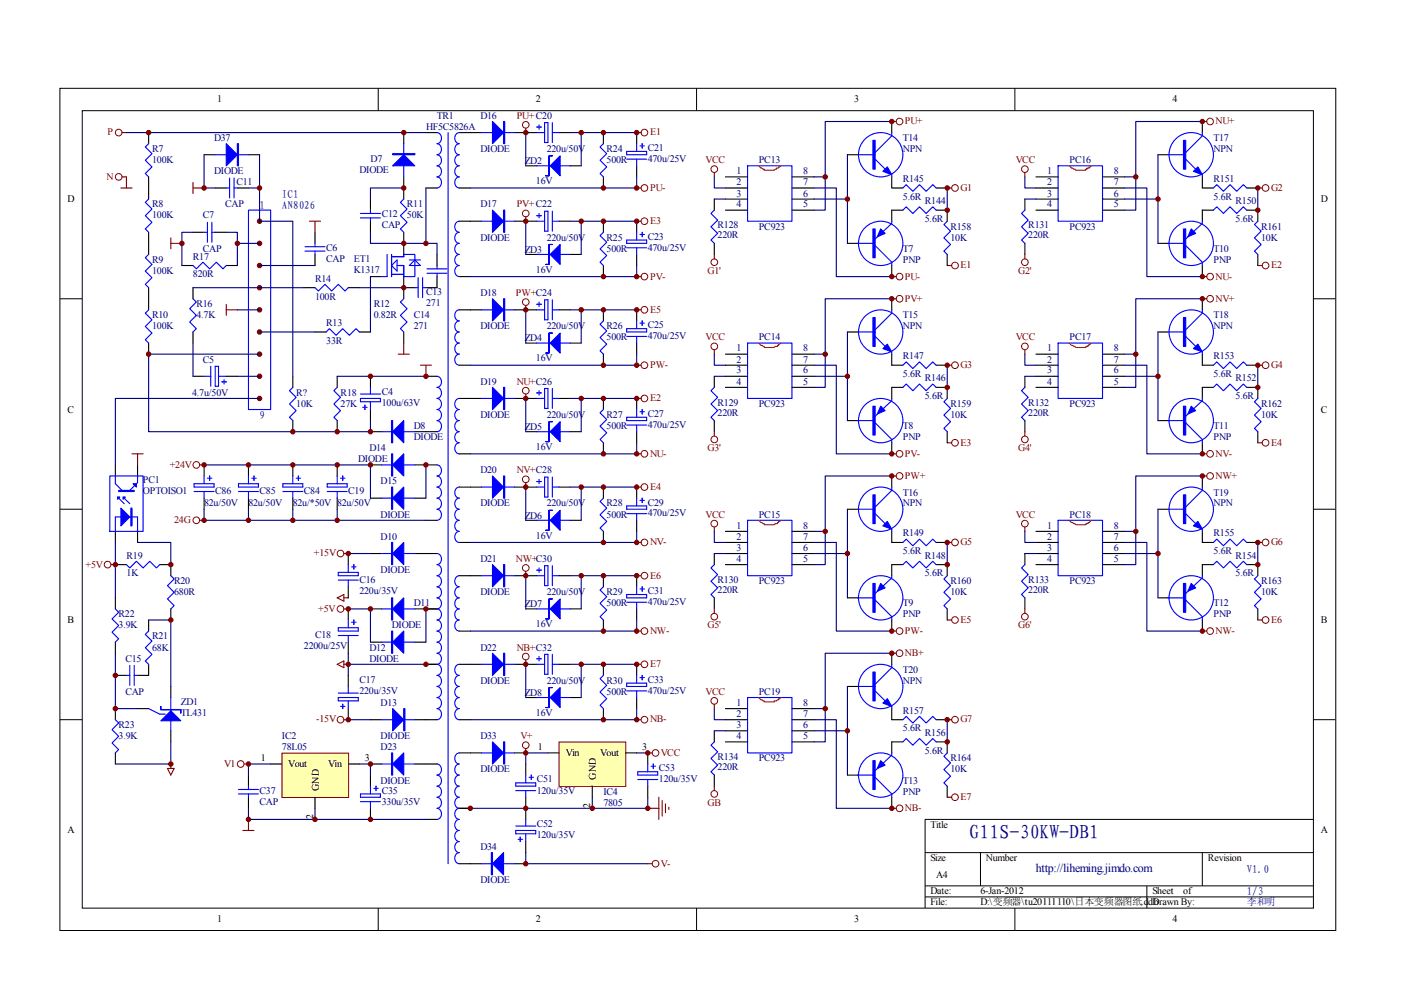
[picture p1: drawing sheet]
<svg xmlns="http://www.w3.org/2000/svg" width="297mm" height="210mm" viewBox="0 0 297 210" stroke-linecap="round" stroke-linejoin="round" font-family="sans-serif">
<defs><g id="words">
<text font-size="4.2" fill="#000080" x="205.6" y="177.8">G11S-30KW-DB1</text>
<text font-size="2.5" fill="#000080" x="219.6" y="184.8">http://liheming.jimdo.com</text>
<g font-size="2.3" fill="#000080">
<text x="59.8" y="41.9">IC1</text>
<text x="55" y="44.2">1</text>
<text x="59.8" y="44.2">AN8026</text>
<text x="55" y="88.8">9</text>
<text x="264.3" y="185.2">V1.0</text>
<text x="264.3" y="189.8">1/3</text>
</g>
<g font-size="2.1">
<text x="46.1" y="21.7">1</text>
<text x="113.6" y="21.7">2</text>
<text x="181.1" y="21.7">3</text>
<text x="248.6" y="21.7">4</text>
<text x="14.3" y="42.8">D</text>
<text x="280.1" y="42.8">D</text>
<text x="14.3" y="87.5">C</text>
<text x="280.1" y="87.5">C</text>
<text x="14.3" y="132.1">B</text>
<text x="280.1" y="132.1">B</text>
<text x="55.3" y="161.4">1</text>
<text x="77.4" y="161.4">3</text>
<text x="114" y="159.1">1</text>
<text x="120" y="160.3">Vin</text>
<text x="127.3" y="160.3">Vout</text>
<text x="136.1" y="159.1">3</text>
<text x="61.1" y="162.6">Vout</text>
<text x="67.6" y="167.7" transform="rotate(-90 67.6 167.7)">GND</text>
<text x="69.6" y="162.6">Vin</text>
<text x="126.3" y="165.3" transform="rotate(-90 126.3 165.3)">GND</text>
<text x="66.4" y="173.8" transform="rotate(-90 66.4 173.8)">2</text>
<text x="125.1" y="171.4" transform="rotate(-90 125.1 171.4)">2</text>
<text x="14.3" y="176.7">A</text>
<text x="197.3" y="175.5">Title</text>
<text x="280.1" y="176.7">A</text>
<text x="197.3" y="182.6">Size</text>
<text x="209" y="182.6">Number</text>
<text x="256.1" y="182.6">Revision</text>
<text x="197.3" y="189.6">Date:</text>
<text x="197.3" y="192">File:</text>
<text x="198.5" y="186.1">A4</text>
<text x="207.9" y="189.6">6-Jan-2012</text>
<text x="207.9" y="192">D:\变频器\tu20111110\日本变频器图纸.ddb</text>
<text x="244.3" y="189.6">Sheet</text>
<text x="244.3" y="192">Drawn By:</text>
<text x="250.9" y="189.6">of</text>
<text x="46.1" y="195.5">1</text>
<text x="113.6" y="195.5">2</text>
<text x="181.1" y="195.5">3</text>
<text x="248.6" y="195.5">4</text>
</g>
<g font-size="2.1" fill="#800000">
<text x="22.8" y="28.7">P</text>
<text x="109.6" y="25.2">PU+C20</text>
<text x="137.8" y="28.7">E1</text>
<text x="191.9" y="26.3">PU+</text>
<text x="257.7" y="26.3">NU+</text>
<text x="149.6" y="34.6">VCC</text>
<text x="215.4" y="34.6">VCC</text>
<text x="22.6" y="38.1">N</text>
<text x="137.8" y="40.5">PU-</text>
<text x="203.6" y="40.5">G1</text>
<text x="269.5" y="40.5">G2</text>
<text x="109.6" y="44">PV+C22</text>
<text x="137.8" y="47.5">E3</text>
<text x="137.8" y="59.3">PV-</text>
<text x="150" y="58.1">G1'</text>
<text x="191.9" y="59.3">PU-</text>
<text x="203.6" y="56.9">E1</text>
<text x="215.9" y="58.1">G2'</text>
<text x="257.7" y="59.3">NU-</text>
<text x="269.5" y="56.9">E2</text>
<text x="109.4" y="62.8">PW+C24</text>
<text x="191.9" y="63.9">PV+</text>
<text x="257.7" y="63.9">NV+</text>
<text x="137.8" y="66.3">E5</text>
<text x="149.6" y="72.2">VCC</text>
<text x="215.4" y="72.2">VCC</text>
<text x="109.6" y="81.5">NU+C26</text>
<text x="137.8" y="78.1">PW-</text>
<text x="203.6" y="78.1">G3</text>
<text x="269.5" y="78.1">G4</text>
<text x="137.8" y="85.1">E2</text>
<text x="150" y="95.7">G3'</text>
<text x="203.6" y="94.5">E3</text>
<text x="215.9" y="95.7">G4'</text>
<text x="269.5" y="94.5">E4</text>
<text x="36" y="99.2">+24V</text>
<text x="109.6" y="100.3">NV+C28</text>
<text x="137.8" y="96.9">NU-</text>
<text x="191.9" y="96.9">PV-</text>
<text x="191.9" y="101.5">PW+</text>
<text x="257.7" y="96.9">NV-</text>
<text x="257.7" y="101.5">NW+</text>
<text x="137.8" y="103.9">E4</text>
<text x="36.9" y="110.9">24G</text>
<text x="149.6" y="109.7">VCC</text>
<text x="215.4" y="109.7">VCC</text>
<text x="66.5" y="118">+15V</text>
<text x="109.4" y="119.1">NW+C30</text>
<text x="137.8" y="115.6">NV-</text>
<text x="203.6" y="115.6">G5</text>
<text x="269.5" y="115.6">G6</text>
<text x="18.1" y="120.3">+5V</text>
<text x="137.8" y="122.7">E6</text>
<text x="67.5" y="129.7">+5V</text>
<text x="109.6" y="137.9">NB+C32</text>
<text x="137.8" y="134.4">NW-</text>
<text x="150" y="133.2">G5'</text>
<text x="191.9" y="134.4">PW-</text>
<text x="203.6" y="132.1">E5</text>
<text x="215.9" y="133.2">G6'</text>
<text x="257.7" y="134.4">NW-</text>
<text x="269.5" y="132.1">E6</text>
<text x="137.8" y="141.5">E7</text>
<text x="191.9" y="139.1">NB+</text>
<text x="149.6" y="147.3">VCC</text>
<text x="67.1" y="153.2">-15V</text>
<text x="137.8" y="153.2">NB-</text>
<text x="203.6" y="153.2">G7</text>
<text x="110.3" y="156.7">V+</text>
<text x="140.1" y="160.3">VCC</text>
<text x="47.5" y="162.6">V1</text>
<text x="150" y="170.8">GB</text>
<text x="191.9" y="172">NB-</text>
<text x="203.6" y="169.6">E7</text>
<text x="140.1" y="183.7">V-</text>
</g>
<g font-size="2.1" fill="#000080">
<text x="45.4" y="29.9">D37</text>
<text x="90.3" y="27.5">HF5C5826A</text>
<text x="92.6" y="25.2">TR1</text>
<text x="101.9" y="25.2">D16</text>
<text x="191.4" y="29.9">T14</text>
<text x="257.3" y="29.9">T17</text>
<text x="32.3" y="32.3">R7</text>
<text x="32.3" y="34.6">100K</text>
<text x="78.6" y="34.4">D7</text>
<text x="101.9" y="32.3">DIODE</text>
<text x="111.3" y="34.8">ZD2</text>
<text x="115.9" y="32.3">220u/50V</text>
<text x="128.6" y="32.3">R24</text>
<text x="128.6" y="34.6">500R</text>
<text x="137.3" y="32">C21</text>
<text x="137.3" y="34.4">470u/25V</text>
<text x="160.9" y="34.6">PC13</text>
<text x="191.4" y="32.3">NPN</text>
<text x="226.7" y="34.6">PC16</text>
<text x="257.3" y="32.3">NPN</text>
<text x="45.4" y="36.9">DIODE</text>
<text x="50.1" y="39.3">C11</text>
<text x="76.2" y="36.7">DIODE</text>
<text x="113.6" y="39">16V</text>
<text x="156.1" y="36.9">1</text>
<text x="156.1" y="39.3">2</text>
<text x="156.1" y="41.7">3</text>
<text x="170.3" y="41.7">6</text>
<text x="170.3" y="39.3">7</text>
<text x="170.3" y="36.9">8</text>
<text x="191.4" y="38.6">R145</text>
<text x="222" y="36.9">1</text>
<text x="222" y="39.3">2</text>
<text x="222" y="41.7">3</text>
<text x="236.1" y="41.7">6</text>
<text x="236.1" y="39.3">7</text>
<text x="236.1" y="36.9">8</text>
<text x="257.3" y="38.6">R151</text>
<text x="32.3" y="44">R8</text>
<text x="32.3" y="46.3">100K</text>
<text x="43" y="46.3">C7</text>
<text x="47.8" y="44">CAP</text>
<text x="80.9" y="46.1">C12</text>
<text x="86.3" y="44">R11</text>
<text x="86.3" y="46.3">50K</text>
<text x="101.9" y="44">D17</text>
<text x="156.1" y="44">4</text>
<text x="170.3" y="44">5</text>
<text x="191.4" y="42.3">5.6R</text>
<text x="196.1" y="43.3">R144</text>
<text x="196.1" y="47">5.6R</text>
<text x="222" y="44">4</text>
<text x="236.1" y="44">5</text>
<text x="257.3" y="42.3">5.6R</text>
<text x="262" y="43.3">R150</text>
<text x="262" y="47">5.6R</text>
<text x="43" y="53.4">CAP</text>
<text x="69.2" y="53.2">C6</text>
<text x="80.9" y="48.4">CAP</text>
<text x="101.9" y="51.1">DIODE</text>
<text x="111.3" y="53.6">ZD3</text>
<text x="115.9" y="51.1">220u/50V</text>
<text x="128.6" y="51.1">R25</text>
<text x="128.6" y="53.4">500R</text>
<text x="137.3" y="50.8">C23</text>
<text x="137.3" y="53.2">470u/25V</text>
<text x="152.1" y="48.4">R128</text>
<text x="152.1" y="50.6">220R</text>
<text x="160.9" y="48.7">PC923</text>
<text x="191.4" y="53.4">T7</text>
<text x="201.5" y="48.7">R158</text>
<text x="201.5" y="51.1">10K</text>
<text x="218" y="48.4">R131</text>
<text x="218" y="50.6">220R</text>
<text x="226.7" y="48.7">PC923</text>
<text x="257.3" y="53.4">T10</text>
<text x="267.4" y="48.7">R161</text>
<text x="267.4" y="51.1">10K</text>
<text x="32.3" y="55.7">R9</text>
<text x="32.3" y="58.1">100K</text>
<text x="40.9" y="55">R17</text>
<text x="40.9" y="58.8">820R</text>
<text x="66.8" y="59.7">R14</text>
<text x="69.2" y="55.5">CAP</text>
<text x="75" y="55.5">ET1</text>
<text x="75" y="57.8">K1317</text>
<text x="113.6" y="57.8">16V</text>
<text x="191.4" y="55.7">PNP</text>
<text x="257.3" y="55.7">PNP</text>
<text x="41.7" y="65.1">R16</text>
<text x="66.8" y="63.5">100R</text>
<text x="79.2" y="65.1">R12</text>
<text x="90.3" y="62.5">C13</text>
<text x="90.3" y="64.9">271</text>
<text x="101.9" y="62.8">D18</text>
<text x="32.3" y="67.5">R10</text>
<text x="32.3" y="69.8">100K</text>
<text x="41.7" y="67.5">4.7K</text>
<text x="69.2" y="69.1">R13</text>
<text x="79.2" y="67.5">0.82R</text>
<text x="87.7" y="67.5">C14</text>
<text x="87.7" y="69.8">271</text>
<text x="101.9" y="69.8">DIODE</text>
<text x="115.9" y="69.8">220u/50V</text>
<text x="128.6" y="69.8">R26</text>
<text x="137.3" y="69.6">C25</text>
<text x="137.3" y="71.9">470u/25V</text>
<text x="191.4" y="67.5">T15</text>
<text x="191.4" y="69.8">NPN</text>
<text x="257.3" y="67.5">T18</text>
<text x="257.3" y="69.8">NPN</text>
<text x="43" y="76.9">C5</text>
<text x="69.2" y="72.9">33R</text>
<text x="111.3" y="72.4">ZD4</text>
<text x="113.6" y="76.6">16V</text>
<text x="128.6" y="72.2">500R</text>
<text x="156.1" y="74.5">1</text>
<text x="156.1" y="76.9">2</text>
<text x="160.9" y="72.2">PC14</text>
<text x="170.3" y="76.9">7</text>
<text x="170.3" y="74.5">8</text>
<text x="191.4" y="76.1">R147</text>
<text x="222" y="74.5">1</text>
<text x="222" y="76.9">2</text>
<text x="226.7" y="72.2">PC17</text>
<text x="236.1" y="76.9">7</text>
<text x="236.1" y="74.5">8</text>
<text x="257.3" y="76.1">R153</text>
<text x="40.7" y="83.9">4.7u/50V</text>
<text x="62.8" y="83.9">R?</text>
<text x="72.2" y="83.9">R18</text>
<text x="80.9" y="83.7">C4</text>
<text x="101.9" y="81.5">D19</text>
<text x="156.1" y="79.2">3</text>
<text x="156.1" y="81.5">4</text>
<text x="170.3" y="81.5">5</text>
<text x="170.3" y="79.2">6</text>
<text x="191.4" y="79.9">5.6R</text>
<text x="196.1" y="80.9">R146</text>
<text x="222" y="79.2">3</text>
<text x="222" y="81.5">4</text>
<text x="236.1" y="81.5">5</text>
<text x="236.1" y="79.2">6</text>
<text x="257.3" y="79.9">5.6R</text>
<text x="262" y="80.9">R152</text>
<text x="62.8" y="86.3">10K</text>
<text x="72.2" y="86.3">27K</text>
<text x="80.9" y="86">100u/63V</text>
<text x="101.9" y="88.6">DIODE</text>
<text x="115.9" y="88.6">220u/50V</text>
<text x="128.6" y="88.6">R27</text>
<text x="137.3" y="88.4">C27</text>
<text x="152.1" y="86">R129</text>
<text x="152.1" y="88.2">220R</text>
<text x="160.9" y="86.3">PC923</text>
<text x="196.1" y="84.6">5.6R</text>
<text x="201.5" y="86.3">R159</text>
<text x="201.5" y="88.6">10K</text>
<text x="218" y="86">R132</text>
<text x="218" y="88.2">220R</text>
<text x="226.7" y="86.3">PC923</text>
<text x="262" y="84.6">5.6R</text>
<text x="267.4" y="86.3">R162</text>
<text x="267.4" y="88.6">10K</text>
<text x="78.3" y="95.7">D14</text>
<text x="87.7" y="90.9">D8</text>
<text x="87.7" y="93.3">DIODE</text>
<text x="111.3" y="91.2">ZD5</text>
<text x="113.6" y="95.4">16V</text>
<text x="128.6" y="90.9">500R</text>
<text x="137.3" y="90.7">470u/25V</text>
<text x="191.4" y="90.9">T8</text>
<text x="191.4" y="93.3">PNP</text>
<text x="257.3" y="90.9">T11</text>
<text x="257.3" y="93.3">PNP</text>
<text x="75.9" y="98">DIODE</text>
<text x="101.9" y="100.3">D20</text>
<text x="30.3" y="102.5">PC1</text>
<text x="30.3" y="104.8">OPTOISO1</text>
<text x="43.3" y="107.2">82u/50V</text>
<text x="45.6" y="104.8">C86</text>
<text x="52.7" y="107.2">82u/50V</text>
<text x="55" y="104.8">C85</text>
<text x="62.1" y="107.2">82u/*50V 82u/50V</text>
<text x="64.4" y="104.8">C84</text>
<text x="73.8" y="104.8">C19</text>
<text x="80.7" y="102.7">D15</text>
<text x="101.9" y="107.4">DIODE</text>
<text x="115.9" y="107.4">220u/50V</text>
<text x="128.6" y="107.4">R28</text>
<text x="137.3" y="107.2">C29</text>
<text x="191.4" y="105.1">T16</text>
<text x="191.4" y="107.4">NPN</text>
<text x="257.3" y="105.1">T19</text>
<text x="257.3" y="107.4">NPN</text>
<text x="80.7" y="109.7">DIODE</text>
<text x="111.3" y="110">ZD6</text>
<text x="128.6" y="109.7">500R</text>
<text x="137.3" y="109.5">470u/25V</text>
<text x="156.1" y="112.1">1</text>
<text x="160.9" y="109.7">PC15</text>
<text x="170.3" y="112.1">8</text>
<text x="191.4" y="113.7">R149</text>
<text x="222" y="112.1">1</text>
<text x="226.7" y="109.7">PC18</text>
<text x="236.1" y="112.1">8</text>
<text x="257.3" y="113.7">R155</text>
<text x="26.8" y="118.5">R19</text>
<text x="80.7" y="114.5">D10</text>
<text x="101.9" y="119.1">D21</text>
<text x="113.6" y="114.2">16V</text>
<text x="156.1" y="114.5">2</text>
<text x="156.1" y="116.8">3</text>
<text x="156.1" y="119.1">4</text>
<text x="170.3" y="119.1">5</text>
<text x="170.3" y="116.8">6</text>
<text x="170.3" y="114.5">7</text>
<text x="191.4" y="117.5">5.6R</text>
<text x="196.1" y="118.5">R148</text>
<text x="222" y="114.5">2</text>
<text x="222" y="116.8">3</text>
<text x="222" y="119.1">4</text>
<text x="236.1" y="119.1">5</text>
<text x="236.1" y="116.8">6</text>
<text x="236.1" y="114.5">7</text>
<text x="257.3" y="117.5">5.6R</text>
<text x="262" y="118.5">R154</text>
<text x="26.8" y="122.2">1K</text>
<text x="36.9" y="123.9">R20</text>
<text x="76.2" y="123.6">C16</text>
<text x="76.2" y="125.9">220u/35V</text>
<text x="80.7" y="121.5">DIODE</text>
<text x="137.3" y="125.9">C31</text>
<text x="152.1" y="123.6">R130</text>
<text x="152.1" y="125.7">220R</text>
<text x="160.9" y="123.9">PC923</text>
<text x="196.1" y="122.2">5.6R</text>
<text x="201.5" y="123.9">R160</text>
<text x="218" y="123.6">R133</text>
<text x="218" y="125.7">220R</text>
<text x="226.7" y="123.9">PC923</text>
<text x="262" y="122.2">5.6R</text>
<text x="267.4" y="123.9">R163</text>
<text x="25.1" y="130.9">R22</text>
<text x="36.9" y="126.2">680R</text>
<text x="87.7" y="128.5">D11</text>
<text x="101.9" y="126.2">DIODE</text>
<text x="111.3" y="128.8">ZD7</text>
<text x="115.9" y="126.2">220u/50V</text>
<text x="128.6" y="126.2">R29</text>
<text x="128.6" y="128.5">500R</text>
<text x="137.3" y="128.3">470u/25V</text>
<text x="191.4" y="128.5">T9</text>
<text x="191.4" y="130.9">PNP</text>
<text x="201.5" y="126.2">10K</text>
<text x="257.3" y="128.5">T12</text>
<text x="257.3" y="130.9">PNP</text>
<text x="267.4" y="126.2">10K</text>
<text x="25.1" y="133.2">3.9K</text>
<text x="32.3" y="135.6">R21</text>
<text x="32.3" y="137.9">68K</text>
<text x="64.4" y="137.7">2200u/25V</text>
<text x="66.8" y="135.3">C18</text>
<text x="78.3" y="137.9">D12</text>
<text x="83.1" y="133.2">DIODE</text>
<text x="101.9" y="137.9">D22</text>
<text x="113.6" y="133">16V</text>
<text x="26.6" y="140.3">C15</text>
<text x="78.3" y="140.3">DIODE</text>
<text x="191.4" y="142.6">T20</text>
<text x="26.6" y="147.3">CAP</text>
<text x="38.4" y="149.5">ZD1</text>
<text x="76.2" y="144.7">C17</text>
<text x="76.2" y="147.1">220u/35V</text>
<text x="80.7" y="149.7">D13</text>
<text x="101.9" y="145">DIODE</text>
<text x="111.3" y="147.6">ZD8</text>
<text x="115.9" y="145">220u/50V</text>
<text x="128.6" y="145">R30</text>
<text x="128.6" y="147.3">500R</text>
<text x="137.3" y="144.7">C33</text>
<text x="137.3" y="147.1">470u/25V</text>
<text x="156.1" y="149.7">1</text>
<text x="160.9" y="147.3">PC19</text>
<text x="170.3" y="149.7">8</text>
<text x="191.4" y="145">NPN</text>
<text x="25.1" y="154.4">R23</text>
<text x="38.4" y="151.8">TL431</text>
<text x="113.6" y="151.8">16V</text>
<text x="156.1" y="152">2</text>
<text x="156.1" y="154.4">3</text>
<text x="170.3" y="154.4">6</text>
<text x="170.3" y="152">7</text>
<text x="191.4" y="151.3">R157</text>
<text x="191.4" y="155">5.6R</text>
<text x="25.1" y="156.7">3.9K</text>
<text x="59.8" y="156.7">IC2</text>
<text x="59.8" y="159.1">78L05</text>
<text x="80.7" y="156.7">DIODE</text>
<text x="80.7" y="159.1">D23</text>
<text x="101.9" y="156.7">D33</text>
<text x="152.1" y="161.2">R134</text>
<text x="156.1" y="156.7">4</text>
<text x="160.9" y="161.4">PC923</text>
<text x="170.3" y="156.7">5</text>
<text x="196.1" y="156.1">R156</text>
<text x="196.1" y="159.8">5.6R</text>
<text x="201.5" y="161.4">R164</text>
<text x="80.7" y="166.1">DIODE</text>
<text x="101.9" y="163.8">DIODE</text>
<text x="113.8" y="165.9">C51</text>
<text x="139.7" y="163.5">C53</text>
<text x="139.7" y="165.9">120u/35V</text>
<text x="152.1" y="163.3">220R</text>
<text x="191.4" y="166.1">T13</text>
<text x="201.5" y="163.8">10K</text>
<text x="55" y="168.2">C37</text>
<text x="55" y="170.6">CAP</text>
<text x="80.9" y="168.2">C35</text>
<text x="80.9" y="170.6">330u/35V</text>
<text x="113.8" y="168.2">120u/35V</text>
<text x="127.9" y="168.5">IC4</text>
<text x="127.9" y="170.8">7805</text>
<text x="191.4" y="168.5">PNP</text>
<text x="113.8" y="175.3">C52</text>
<text x="113.8" y="177.6">120u/35V</text>
<text x="101.9" y="180.2">D34</text>
<text x="101.9" y="187.3">DIODE</text>
<text x="264.3" y="192">李和明</text>
</g>
</g></defs>
<g fill="none" stroke="#000" stroke-width=".21">
<path d="M12.7 18.7h270.5v178.6h-270.5zM80.2 18.7v4.7M147.7 18.7v4.7M215.2 18.7v4.7M17.4 23.5h261.1v169h-261.1zM12.7 63.3h4.7M278.4 63.3h4.7M12.7 108h4.7M278.4 108h4.7M12.7 152.6h4.7M278.4 152.6h4.7M278.4 173.7h-82.3v18.8"/>
<path d="M80.2 192.5v4.7M147.7 192.5v4.7M196.1 180.8h82.3M196.1 187.8h82.3M196.1 190.2h82.3M207.9 180.8v7M215.2 192.5v4.7M243.2 187.8v4.7M254.9 180.8v7"/>
</g>
<g fill="none" stroke="#000" stroke-width=".23">
<path d="M31.5 28.1v2.4M31.5 37.5v4.7M43.3 32.8h2.3M45.6 39.9h2.4M50.3 39.9h2.4M52.7 32.8h2.3M85.6 28.1v2.4M85.6 37.5v4.7M90.3 28.1h2.4M90.3 39.9h2.4M97.4 28.1h4.7M97.4 39.9h2.3"/>
<path d="M109.1 28.1h2.4M31.5 49.3v4.6M38.6 56.3h2.3M40.9 49.3h2.4M45.6 49.3h2.4M48 56.3h2.3M66.8 49.3v2.3M66.8 53.9v2.4M78.5 58.6h2.4M78.5 42.2v2.4M78.5 46.9v2.4M85.6 49.3v4.6"/>
<path d="M85.6 58.6v4.7M92.7 58.6v2.4h-2.4M92.7 53.9v2.4M97.4 58.6h2.3M97.4 46.9h4.7M109.1 46.9h2.4M31.5 61v4.7M31.5 72.7v2.4M40.9 79.8h2.4M40.9 61v2.3M40.9 70.4v2.3M48 79.8h2.3"/>
<path d="M62.1 79.8v2.3M64.4 61h2.4M66.8 70.4h2.3M71.5 79.8v2.3M73.8 61h2.4M76.2 70.4h2.3M78.5 79.8v2.3M85.6 70.4v2.3M85.6 61h2.4M90.3 79.8h2.4M97.4 77.4h2.3M97.4 65.7h4.7"/>
<path d="M109.1 65.7h2.4M24.5 98.6v2.3M29.2 98.6v2.3M43.3 98.6v2.3M52.7 98.6v2.3M62.1 89.2v2.3M62.1 98.6v2.3M71.5 89.2v2.3M71.5 98.6v2.3M78.5 91.5h2.4M78.5 98.6h2.4M78.5 86.8v2.4"/>
<path d="M88 91.5h4.7M88 98.6h4.7M97.4 96.2h2.3M97.4 84.5h4.7M109.1 84.5h2.4M24.5 112.7v2.3M24.5 119.7h2.3M29.2 112.7v2.3M33.9 119.7h2.3v2.4M43.3 105.6v2.4M52.7 105.6v2.4M62.1 105.6v2.4"/>
<path d="M71.5 105.6v2.4M78.5 117.4h2.4M78.5 105.6h2.4M88 117.4h4.7M88 105.6h2.3M90.3 110.3h2.4M97.4 115h2.3M97.4 103.3h4.7M109.1 103.3h2.4M24.5 126.8v2.3M24.5 136.2v2.3M31.5 131.5v2.3"/>
<path d="M36.2 129.1v2.4M78.5 129.1h2.4M88 129.1h4.7M97.4 133.8h2.3M97.4 122.1h4.7M109.1 122.1h2.4M24.5 150.2v2.4M24.5 159.6v2.4M24.5 143.2h2.3M29.2 150.2h2.3M31.5 140.9v2.3h-2.3M36.2 145.5v2.4"/>
<path d="M36.2 154.9v2.4M78.5 152.6h2.4M88 152.6h4.7M90.3 140.9h2.4M97.4 159.6h4.7M97.4 152.6h2.3M97.4 140.9h4.7M109.1 159.6h2.4M109.1 140.9h2.4M78.5 162h2.4M88 162h4.7M90.3 173.7h2.4"/>
<path d="M97.4 171.4h2.3M97.4 183.1h4.7M109.1 183.1h2.4"/>
</g>
<g fill="none" stroke="#00f" stroke-width=".23">
<path d="M31.5 30.5l-.7 .7 1.4 1.4-1.4 1.4 1.4 1.4-1.4 1.4 .7 .7M45.6 32.8h7.1M48 39.9h.7M48.7 37.7v4.3M49.6 39.9h.7M49.6 37.7v4.3M85.6 30.5v7M92.7 28.1a1.2 1.2 0 0 1 .9 1.2 1.2 1.2 0 0 1-.9 1.2 1.2 1.2 0 0 1 .9 1.1 1.2 1.2 0 0 1-.9 1.2 1.2 1.2 0 0 1 .9 1.2 1.2 1.2 0 0 1-.9 1.2 1.2 1.2 0 0 1 .9 1.1 1.2 1.2 0 0 1-.9 1.2 1.2 1.2 0 0 1 .9 1.2 1.2 1.2 0 0 1-.9 1.2M95 28.1v155M97.4 28.1a1.2 1.2 0 0 0-1 1.2 1.2 1.2 0 0 0 1 1.2 1.21 1.21 0 0 0-1 1.1 1.21 1.21 0 0 0 1 1.2 1.2 1.2 0 0 0-1 1.2 1.2 1.2 0 0 0 1 1.2 1.2 1.2 0 0 0-1 1.1 1.2 1.2 0 0 0 1 1.2 1.2 1.2 0 0 0-1 1.2 1.2 1.2 0 0 0 1 1.2M102.1 28.1h7M31.5 42.2l-.7 .7 1.4 1.4-1.4 1.4 1.4 1.4-1.4 1.4 .7 .8"/>
<path d="M31.5 53.9l-.7 .8 1.4 1.4-1.4 1.4 1.4 1.4-1.4 1.4 .7 .7M40.9 56.3l.7 .7 1.4-1.4 1.4 1.4 1.5-1.4 1.4 1.4 .7-.7M43.3 49.3h.7M44 47.1v4.3M44.9 49.3h.7M44.9 47.1v4.3M52.7 44.6h4.7v42.2h-4.7zM64.7 53.2h4.2M64.7 52.3h4.2M66.8 51.6v.7M66.8 53.2v.7M76.4 45.3h4.3"/>
<path d="M76.4 46.2h4.3M78.5 44.6v.7M78.5 46.2v.7M82.1 53.9v4.7h-1.2M83 54.4h2.6v-.5h2.4v4.7h-2.4v-2.3h-1.4M83 53.9v4.7M83 58.2h2.6M83 56.3l1.2-1.2v2.4zM85.6 42.2l-.7 .7 1.4 1.4-1.4 1.4 1.4 1.4-1.4 1.4 .7 .8M86.8 56.3l1.2-1.2 1.1 1.2zM86.8 55.1h2.3M88.7 58.9v4.2"/>
<path d="M89.6 58.9v4.2M90.5 57h4.3M90.5 57.9h4.3M92.7 56.3v.7M92.7 57.9v.7M97.4 46.9a1.21 1.21 0 0 0-1 1.2 1.21 1.21 0 0 0 1 1.2 1.2 1.2 0 0 0-1 1.1 1.2 1.2 0 0 0 1 1.2 1.2 1.2 0 0 0-1 1.2 1.2 1.2 0 0 0 1 1.1 1.2 1.2 0 0 0-1 1.2 1.2 1.2 0 0 0 1 1.2 1.2 1.2 0 0 0-1 1.2 1.2 1.2 0 0 0 1 1.1M102.1 46.9h7M31.5 65.7l-.7 .7 1.4 1.4-1.4 1.4 1.4 1.4-1.4 1.4 .7 .7M40.9 63.3l.7 .7-1.4 1.5 1.4 1.4-1.4 1.4 1.4 1.4-.7 .7M43.3 79.8h1.4M44.7 77.7v4.2M45.6 77.7h.7v4.2h-.7z"/>
<path d="M46.3 79.8h1.7M66.8 61l.7 .7 1.4-1.4 1.4 1.4 1.4-1.4 1.4 1.4 .7-.7M69.1 70.4l.7-.7 1.5 1.4 1.4-1.4 1.4 1.4 1.4-1.4 .7 .7M85.6 63.3l-.7 .7 1.4 1.5-1.4 1.4 1.4 1.4-1.4 1.4 .7 .7M88 61h.7M89.6 61h.7M92.7 79.8a1.2 1.2 0 0 1 .9 1.2 1.2 1.2 0 0 1-.9 1.1 1.2 1.2 0 0 1 .9 1.2 1.2 1.2 0 0 1-.9 1.2 1.2 1.2 0 0 1 .9 1.2 1.2 1.2 0 0 1-.9 1.1 1.2 1.2 0 0 1 .9 1.2 1.2 1.2 0 0 1-.9 1.2 1.2 1.2 0 0 1 .9 1.2 1.2 1.2 0 0 1-.9 1.1M97.4 65.7a1.2 1.2 0 0 0-1 1.2 1.2 1.2 0 0 0 1 1.1 1.2 1.2 0 0 0-1 1.2 1.2 1.2 0 0 0 1 1.2 1.2 1.2 0 0 0-1 1.2 1.2 1.2 0 0 0 1 1.1 1.2 1.2 0 0 0-1 1.2 1.2 1.2 0 0 0 1 1.2 1.2 1.2 0 0 0-1 1.2 1.2 1.2 0 0 0 1 1.1M102.1 65.7h7M47 81h1M47.5 80.5v.9M62.1 82.1l-.7 .7 1.4 1.4-1.4 1.5 1.4 1.4-1.4 1.4 .7 .7"/>
<path d="M71.5 82.1l-.7 .7 1.4 1.4-1.4 1.5 1.4 1.4-1.4 1.4 .7 .7M76.4 84.5h4.3v.7h-4.3zM76.4 83.5h4.3M76.9 86.4h.9M77.4 85.9v.9M78.5 82.1v1.4M78.5 85.2v1.6M80.9 91.5h7.1M80.9 98.6h7.1M92.7 98.6a1.2 1.2 0 0 1 .9 1.1 1.2 1.2 0 0 1-.9 1.2 1.2 1.2 0 0 1 .9 1.2 1.2 1.2 0 0 1-.9 1.2 1.2 1.2 0 0 1 .9 1.1 1.2 1.2 0 0 1-.9 1.2 1.2 1.2 0 0 1 .9 1.2 1.2 1.2 0 0 1-.9 1.2 1.2 1.2 0 0 1 .9 1.1 1.2 1.2 0 0 1-.9 1.2M97.4 84.5a1.2 1.2 0 0 0-1 1.2 1.2 1.2 0 0 0 1 1.1 1.2 1.2 0 0 0-1 1.2 1.2 1.2 0 0 0 1 1.2 1.2 1.2 0 0 0-1 1.2 1.2 1.2 0 0 0 1 1.1 1.2 1.2 0 0 0-1 1.2 1.2 1.2 0 0 0 1 1.2 1.2 1.2 0 0 0-1 1.2 1.2 1.2 0 0 0 1 1.1M102.1 84.5h7"/>
<path d="M23.3 100.9h7v11.8h-7zM24.5 100.9v1.7l1.4 1.4M24.5 112.7v-3.1h4.7v3.1M24.9 105.4l1.4 1.4M26.1 105.4l1.4 1.4M26.8 119.7l.7 .7 1.4-1.4 1.4 1.4 1.4-1.4 1.5 1.4 .7-.7M29.2 100.9v1.4l-1.7 1.7M41.2 104.2h4.2M41.2 102.6h4.2v.7h-4.2zM43.3 100.9v1.7M43.3 104.2v1.4M44 101.4h.9"/>
<path d="M44.4 100.9v1M50.6 104.2h4.2M50.6 102.6h4.2v.7h-4.2zM52.7 100.9v1.7M52.7 104.2v1.4M53.4 101.4h.9M53.9 100.9v1M60 104.2h4.2M60 102.6h4.2v.7h-4.2zM62.1 100.9v1.7M62.1 104.2v1.4M62.8 101.4h.9"/>
<path d="M63.3 100.9v1M69.4 102.6h4.2v.7h-4.2zM69.4 104.2h4.2M71.5 100.9v1.7M71.5 104.2v1.4M72.2 101.4h.9M72.7 100.9v1M80.9 105.6h7.1M80.9 117.4h7.1M92.7 117.4a1.2 1.2 0 0 1 .9 1.1 1.2 1.2 0 0 1-.9 1.2 1.2 1.2 0 0 1 .9 1.2 1.2 1.2 0 0 1-.9 1.2 1.2 1.2 0 0 1 .9 1.1 1.2 1.2 0 0 1-.9 1.2 1.2 1.2 0 0 1 .9 1.2 1.2 1.2 0 0 1-.9 1.2M97.4 103.3a1.2 1.2 0 0 0-1 1.1 1.2 1.2 0 0 0 1 1.2 1.2 1.2 0 0 0-1 1.2 1.2 1.2 0 0 0 1 1.2 1.21 1.21 0 0 0-1 1.1 1.21 1.21 0 0 0 1 1.2 1.2 1.2 0 0 0-1 1.2 1.2 1.2 0 0 0 1 1.2 1.2 1.2 0 0 0-1 1.1 1.2 1.2 0 0 0 1 1.2M102.1 103.3h7"/>
<path d="M24.5 129.1l.7 .7-1.4 1.4 1.4 1.4-1.4 1.4 1.4 1.4-.7 .8M31.5 133.8l-.7 .7 1.4 1.4-1.4 1.4 1.4 1.4-1.4 1.4 .7 .8M36.2 122.1l.7 .7-1.4 1.4 1.4 1.4-1.4 1.4 1.4 1.4-.7 .7M80.9 129.1h7.1M92.7 126.8a1.2 1.2 0 0 1 .9 1.1 1.2 1.2 0 0 1-.9 1.2 1.2 1.2 0 0 1 .9 1.2 1.2 1.2 0 0 1-.9 1.2 1.2 1.2 0 0 1 .9 1.1 1.2 1.2 0 0 1-.9 1.2 1.2 1.2 0 0 1 .9 1.2 1.2 1.2 0 0 1-.9 1.2 1.2 1.2 0 0 1 .9 1.1 1.2 1.2 0 0 1-.9 1.2 1.21 1.21 0 0 1 .9 1.2 1.21 1.21 0 0 1-.9 1.2 1.2 1.2 0 0 1 .9 1.1 1.2 1.2 0 0 1-.9 1.2 1.2 1.2 0 0 1 .9 1.2 1.2 1.2 0 0 1-.9 1.1 1.2 1.2 0 0 1 .9 1.2 1.2 1.2 0 0 1-.9 1.2 1.2 1.2 0 0 1 .9 1.2 1.2 1.2 0 0 1-.9 1.1 1.2 1.2 0 0 1 .9 1.2 1.2 1.2 0 0 1-.9 1.2M97.4 126.8a1.2 1.2 0 0 0-1 1.1 1.2 1.2 0 0 0 1 1.2 1.2 1.2 0 0 0-1 1.2 1.2 1.2 0 0 0 1 1.2 1.2 1.2 0 0 0-1 1.1 1.2 1.2 0 0 0 1 1.2M97.4 122.1a1.2 1.2 0 0 0-1 1.1 1.2 1.2 0 0 0 1 1.2 1.2 1.2 0 0 0-1 1.2 1.2 1.2 0 0 0 1 1.2M102.1 122.1h7M24.5 152.6l.7 .7-1.4 1.4 1.4 1.4-1.4 1.4 1.4 1.4-.7 .7M26.8 143.2h.7M27.5 141.1v4.2M28.5 143.2h.7"/>
<path d="M28.5 141.1v4.2M31.5 150.2l2.4 1.2h1.1M36.2 147.9v7M80.9 152.6h7.1M97.4 159.6a1.2 1.2 0 0 0-1 1.2 1.2 1.2 0 0 0 1 1.2 1.2 1.2 0 0 0-1 1.2 1.2 1.2 0 0 0 1 1.1 1.2 1.2 0 0 0-1 1.2 1.2 1.2 0 0 0 1 1.2 1.2 1.2 0 0 0-1 1.2 1.2 1.2 0 0 0 1 1.1 1.2 1.2 0 0 0-1 1.2 1.2 1.2 0 0 0 1 1.2 1.21 1.21 0 0 0-1 1.2 1.21 1.21 0 0 0 1 1.1 1.2 1.2 0 0 0-1 1.2 1.2 1.2 0 0 0 1 1.2 1.2 1.2 0 0 0-1 1.2 1.2 1.2 0 0 0 1 1.1 1.2 1.2 0 0 0-1 1.2 1.2 1.2 0 0 0 1 1.2 1.2 1.2 0 0 0-1 1.2 1.2 1.2 0 0 0 1 1.1M97.4 140.9a1.2 1.2 0 0 0-1 1.1 1.2 1.2 0 0 0 1 1.2 1.2 1.2 0 0 0-1 1.2 1.2 1.2 0 0 0 1 1.1 1.2 1.2 0 0 0-1 1.2 1.2 1.2 0 0 0 1 1.2 1.2 1.2 0 0 0-1 1.2 1.2 1.2 0 0 0 1 1.1 1.2 1.2 0 0 0-1 1.2 1.2 1.2 0 0 0 1 1.2M102.1 140.9h7M102.1 159.6h7M80.9 162h7.1M92.7 162a1.2 1.2 0 0 1 .9 1.2 1.2 1.2 0 0 1-.9 1.1 1.2 1.2 0 0 1 .9 1.2 1.2 1.2 0 0 1-.9 1.2 1.2 1.2 0 0 1 .9 1.2 1.2 1.2 0 0 1-.9 1.1 1.2 1.2 0 0 1 .9 1.2 1.2 1.2 0 0 1-.9 1.2 1.2 1.2 0 0 1 .9 1.2 1.2 1.2 0 0 1-.9 1.1M102.1 183.1h7"/>
</g>
<g fill="#00f" stroke="#00f" stroke-width=".23">
<path d="M83.2 35.2l2.4-2.4 2.4 2.4z"/>
<path d="M48 30.5l2.3 2.3-2.3 2.4z"/>
<path d="M83.2 91.5l2.4-2.3v4.7z"/>
<path d="M83.2 98.6l2.4-2.4v4.7z"/>
<path d="M85.6 103.3v4.7l-2.4-2.4z"/>
<path d="M25.6 107.7l1.9 1.9-1.9 1.9z"/>
<path d="M24.9 105.4h.5l-.5 .5z"/>
<path d="M26.1 105.4h.5l-.5 .5z"/>
<path d="M28.2 102.6h.7v.7z"/>
<path d="M34.1 152.8l2.1-2.1 2.1 2.1z"/>
<path d="M83.2 117.4l2.4-2.4v4.7z"/>
<path d="M83.2 129.1l2.4-2.3v4.7z"/>
<path d="M83.2 150.2l2.4 2.4-2.4 2.3z"/>
<path d="M104.4 25.8l2.4 2.3-2.4 2.4z"/>
<path d="M104.4 44.6l2.4 2.3-2.4 2.4z"/>
<path d="M104.4 63.3l2.4 2.4-2.4 2.3z"/>
<path d="M104.4 82.1l2.4 2.4-2.4 2.3z"/>
<path d="M104.4 100.9l2.4 2.4-2.4 2.3z"/>
<path d="M104.4 119.7l2.4 2.4-2.4 2.3z"/>
<path d="M104.4 138.5l2.4 2.4-2.4 2.3z"/>
<path d="M104.4 157.3l2.4 2.3-2.4 2.4z"/>
<path d="M104.4 183.1l2.4-2.3v4.7z"/>
<path d="M85.6 159.6v4.7l-2.4-2.3z"/>
<path d="M83.2 32.6h4.8v.2h-4.8z" fill-rule="evenodd"/>
<path d="M50.3 30.5h.3v4.7h-.3z" fill-rule="evenodd"/>
<path d="M83 89.2h.2v4.7h-.2z" fill-rule="evenodd"/>
<path d="M83 96.2h.2v4.7h-.2z" fill-rule="evenodd"/>
<path d="M83 103.3h.2v4.7h-.2z" fill-rule="evenodd"/>
<path d="M27.7 107.7h.3v3.8h-.3z" fill-rule="evenodd"/>
<path d="M25.2 104h3.3v.2h-3.3z" fill-rule="evenodd"/>
<path d="M34.1 149.8v.7h4.2v.7v-.7h-4.2z" fill-rule="evenodd"/>
<path d="M83 115h.2v4.7h-.2z" fill-rule="evenodd"/>
<path d="M83 126.8h.2v4.7h-.2z" fill-rule="evenodd"/>
<path d="M85.6 150.2h.2v4.7h-.2z" fill-rule="evenodd"/>
<path d="M106.8 25.8h.2v4.7h-.2z" fill-rule="evenodd"/>
<path d="M106.8 44.6h.2v4.7h-.2z" fill-rule="evenodd"/>
<path d="M106.8 63.3h.2v4.7h-.2z" fill-rule="evenodd"/>
<path d="M106.8 82.1h.2v4.7h-.2z" fill-rule="evenodd"/>
<path d="M106.8 100.9h.2v4.7h-.2z" fill-rule="evenodd"/>
<path d="M106.8 119.7h.2v4.7h-.2z" fill-rule="evenodd"/>
<path d="M106.8 138.5h.2v4.7h-.2z" fill-rule="evenodd"/>
<path d="M106.8 157.3h.2v4.7h-.2z" fill-rule="evenodd"/>
<path d="M104.2 180.8h.2v4.7h-.2z" fill-rule="evenodd"/>
<path d="M83 159.6h.2v4.7h-.2z" fill-rule="evenodd"/>
</g>
<g fill="none" stroke="#800000" stroke-width=".21">
<circle cx="25.2" cy="37.5" r=".71"/>
<circle cx="25.2" cy="28.1" r=".71"/>
<circle cx="41.6" cy="98.6" r=".71"/>
<circle cx="22.8" cy="119.7" r=".7"/>
<circle cx="41.6" cy="110.3" r=".71"/>
</g>
<g fill="none" stroke="#800000" stroke-width=".23">
<path d="M25.6 39.9h2.4M25.9 28.1h.9M25.9 37.5h.9v2.4M40.9 39.9h2.4M40.9 38.7v2.3M36.2 50.4v2.4M36.2 51.6h2.4M65.6 46.9h2.4M66.8 46.9v2.4M48 64.5v2.4M48 65.7h2.3M84.4 75.1h2.4"/>
<path d="M85.6 72.7v2.4M89.1 77.4h2.4M90.3 77.4v2.4M28 96.2h2.3M29.2 96.2v2.4M42.3 98.6h1M23.5 119.7h1M42.3 110.3h1M35.5 162.9h1.4l-.7 1.4zM36.2 162v.9"/>
</g>
<g fill="#800000" stroke="#800000" stroke-width=".21">
<circle cx="55" cy="84.5" r=".47"/>
<circle cx="55" cy="79.8" r=".47"/>
<circle cx="55" cy="75.1" r=".47"/>
<circle cx="55" cy="70.4" r=".47"/>
<circle cx="55" cy="65.7" r=".47"/>
<circle cx="55" cy="61" r=".47"/>
<circle cx="55" cy="56.3" r=".47"/>
<circle cx="55" cy="51.6" r=".47"/>
<circle cx="55" cy="46.9" r=".47"/>
<circle cx="31.5" cy="28.1" r=".47"/>
<circle cx="85.6" cy="28.1" r=".47"/>
<circle cx="85.6" cy="51.6" r=".47"/>
<circle cx="85.6" cy="39.9" r=".47"/>
<circle cx="38.6" cy="51.6" r=".47"/>
<circle cx="50.3" cy="51.6" r=".47"/>
<circle cx="55" cy="39.9" r=".47"/>
<circle cx="43.3" cy="39.9" r=".47"/>
<circle cx="78.5" cy="91.5" r=".47"/>
<circle cx="31.5" cy="75.1" r=".47"/>
<circle cx="71.5" cy="91.5" r=".47"/>
<circle cx="78.5" cy="79.8" r=".47"/>
<circle cx="90.3" cy="79.8" r=".47"/>
<circle cx="62.1" cy="91.5" r=".47"/>
<circle cx="85.6" cy="61" r=".47"/>
<circle cx="90.3" cy="51.6" r=".47"/>
<circle cx="43.3" cy="98.6" r=".47"/>
<circle cx="71.5" cy="98.6" r=".47"/>
<circle cx="62.1" cy="98.6" r=".47"/>
<circle cx="52.7" cy="98.6" r=".47"/>
<circle cx="43.3" cy="110.3" r=".47"/>
<circle cx="78.5" cy="98.6" r=".47"/>
<circle cx="90.3" cy="98.6" r=".47"/>
<circle cx="71.5" cy="110.3" r=".47"/>
<circle cx="62.1" cy="110.3" r=".47"/>
<circle cx="52.7" cy="110.3" r=".47"/>
<circle cx="24.5" cy="143.2" r=".47"/>
<circle cx="24.5" cy="150.2" r=".47"/>
<circle cx="36.2" cy="131.5" r=".47"/>
<circle cx="36.2" cy="162" r=".47"/>
<circle cx="36.2" cy="119.7" r=".47"/>
<circle cx="24.5" cy="119.7" r=".47"/>
</g>
<g fill="none" stroke="#000080" stroke-width=".23">
<path d="M26.8 28.1h63.5M43.3 32.8v7.1h2.3M52.7 39.9h2.3M55 32.8v14.1h7.1v32.9M85.6 39.9h-7.1v2.3M90.3 39.9v11.7h-11.8v-2.3M40.9 49.3h-2.3v7M48 49.3h2.3v7M50.3 51.6h4.7M55 56.3h11.8M78.5 58.6v11.8M90.3 51.6h2.4v2.3"/>
<path d="M40.9 61h23.5M40.9 72.7v7.1M50.3 79.8h4.7M50.3 65.7h4.7M55 75.1h-23.5v16.4h47v-2.3M55 70.4h11.8M71.5 79.8h18.8M76.2 61h9.4M43.3 98.6h35.2v7M55 84.5h-30.5v14.1M90.3 98.6v7M24.5 115v11.8"/>
<path d="M29.2 115h7v4.7M43.3 108v2.3h47M52.7 108v2.3M62.1 108v2.3M71.5 108v2.3M24.5 138.5v11.7h4.7M31.5 131.5h4.7v14M36.2 157.3v4.7h-11.7"/>
</g>
<path d="M59.9 159.8h14v9.3h-14z" fill="#ffffb0"/>
<path d="M59.8 159.7h14.1v9.4h-14.1z" fill="none" stroke="#800000" stroke-width=".21"/>
<path d="M57.4 162h2.3M66.8 169v2.4M73.8 162h2.4" fill="none" stroke="#000" stroke-width=".23"/>
<path d="M118.6 157.4h14.1v9.3h-14.1z" fill="#ffffb0"/>
<g fill="none" stroke="#800000" stroke-width=".21">
<path d="M118.5 157.3h14.2v9.4h-14.2z"/>
<circle cx="111.5" cy="26.5" r=".7"/>
<circle cx="136.6" cy="39.9" r=".7"/>
<circle cx="136.6" cy="28.1" r=".7"/>
<circle cx="151.4" cy="35.9" r=".71"/>
<circle cx="190.7" cy="25.8" r=".71"/>
<circle cx="202.5" cy="39.9" r=".71"/>
<circle cx="217.3" cy="35.9" r=".71"/>
<circle cx="256.6" cy="25.8" r=".71"/>
<circle cx="268.3" cy="39.9" r=".71"/>
<circle cx="111.5" cy="45.3" r=".7"/>
<circle cx="136.6" cy="46.9" r=".7"/>
<circle cx="136.6" cy="58.6" r=".7"/>
<circle cx="151.4" cy="55.6" r=".71"/>
<circle cx="190.7" cy="58.6" r=".71"/>
<circle cx="202.5" cy="56.3" r=".71"/>
<circle cx="217.3" cy="55.6" r=".7"/>
<circle cx="256.6" cy="58.6" r=".71"/>
<circle cx="268.3" cy="56.3" r=".71"/>
<circle cx="111.5" cy="64" r=".7"/>
<circle cx="136.6" cy="65.7" r=".71"/>
<circle cx="136.6" cy="77.4" r=".7"/>
<circle cx="151.4" cy="73.4" r=".71"/>
<circle cx="190.7" cy="63.3" r=".71"/>
<circle cx="202.5" cy="77.4" r=".71"/>
<circle cx="217.3" cy="73.4" r=".7"/>
<circle cx="256.6" cy="63.3" r=".71"/>
<circle cx="268.3" cy="77.4" r=".71"/>
<circle cx="111.5" cy="82.8" r=".71"/>
<circle cx="136.6" cy="96.2" r=".71"/>
<circle cx="136.6" cy="84.5" r=".7"/>
<circle cx="151.4" cy="93.2" r=".71"/>
<circle cx="190.7" cy="96.2" r=".71"/>
<circle cx="202.5" cy="93.9" r=".71"/>
<circle cx="217.3" cy="93.2" r=".71"/>
<circle cx="256.6" cy="96.2" r=".71"/>
<circle cx="268.3" cy="93.9" r=".71"/>
<circle cx="72.2" cy="117.4" r=".71"/>
<circle cx="111.5" cy="101.6" r=".71"/>
<circle cx="136.6" cy="115" r=".7"/>
<circle cx="136.6" cy="103.3" r=".7"/>
<circle cx="151.4" cy="111" r=".71"/>
<circle cx="190.7" cy="100.9" r=".71"/>
<circle cx="202.5" cy="115" r=".71"/>
<circle cx="217.3" cy="111" r=".7"/>
<circle cx="256.6" cy="100.9" r=".71"/>
<circle cx="268.3" cy="115" r=".71"/>
<circle cx="72.2" cy="129.1" r=".71"/>
<circle cx="111.5" cy="139.2" r=".7"/>
<circle cx="111.5" cy="120.4" r=".7"/>
<circle cx="136.6" cy="133.8" r=".7"/>
<circle cx="136.6" cy="122.1" r=".7"/>
<circle cx="151.4" cy="130.8" r=".71"/>
<circle cx="190.7" cy="133.8" r=".71"/>
<circle cx="190.7" cy="138.5" r=".71"/>
<circle cx="202.5" cy="131.5" r=".71"/>
<circle cx="217.3" cy="130.7" r=".7"/>
<circle cx="256.6" cy="133.8" r=".71"/>
<circle cx="268.3" cy="131.5" r=".71"/>
<circle cx="72.2" cy="152.6" r=".71"/>
<circle cx="111.5" cy="158" r=".7"/>
<circle cx="136.6" cy="140.8" r=".71"/>
<circle cx="136.6" cy="152.6" r=".7"/>
<circle cx="139" cy="159.6" r=".71"/>
<circle cx="151.4" cy="148.6" r=".71"/>
<circle cx="202.5" cy="152.6" r=".71"/>
<circle cx="51" cy="162" r=".71"/>
<circle cx="151.4" cy="168.3" r=".71"/>
<circle cx="190.7" cy="171.4" r=".71"/>
<circle cx="202.5" cy="169" r=".71"/>
<circle cx="139" cy="183.1" r=".71"/>
</g>
<g fill="none" stroke="#000" stroke-width=".23">
<path d="M111.5 28.1h2.3M111.5 35.2h2.3M118.5 28.1h2.4M120.9 35.2h2.3M127.9 28.1v2.4M127.9 37.5v2.4M135 28.1v2.4M135 35.2v2.3M153.8 37.5h4.7M153.8 39.9h4.7M167.9 37.5h4.7M167.9 39.9h4.7"/>
<path d="M179.7 32.8h2.3M189.1 37.5v2.4h2.3M189.1 25.8v2.3M198.5 39.9h2.3M219.6 37.5h4.7M219.6 39.9h4.7M233.8 37.5h4.7M233.8 39.9h4.7M245.5 32.8h2.4M254.9 37.5v2.4h2.4M254.9 25.8v2.3M264.3 39.9h2.4"/>
<path d="M111.5 46.9h2.3M111.5 53.9h2.3M118.5 46.9h2.4M120.9 53.9h2.3M127.9 46.9v2.4M127.9 56.3v2.3M135 46.9v2.4M135 53.9v2.4M151.4 42.2v2.4M151.4 51.6v2.3M153.8 42.2h4.7M153.8 44.6h4.7"/>
<path d="M167.9 42.2h4.7M167.9 44.6h4.7M179.7 51.6h2.3M189.1 56.3v2.3M191.4 44.6h-2.3v2.3M198.5 44.6h2.3v2.3M200.8 53.9v2.4M217.3 42.2v2.4M217.3 51.6v2.3M219.6 42.2h4.7M219.6 44.6h4.7M233.8 42.2h4.7"/>
<path d="M233.8 44.6h4.7M245.5 51.6h2.4M254.9 56.3v2.3M257.3 44.6h-2.4v2.3M264.3 44.6h2.4v2.3M266.7 53.9v2.4M111.5 65.7h2.3M111.5 72.7h2.3M118.5 65.7h2.4M120.9 72.7h2.3M127.9 65.7v2.3M127.9 75.1v2.3"/>
<path d="M135 65.7v2.3M135 72.7v2.4M151.4 79.8v2.3M153.8 75.1h4.7M153.8 77.4h4.7M153.8 79.8h4.7M167.9 75.1h4.7M167.9 77.4h4.7M167.9 79.8h4.7M179.7 70.4h2.3M189.1 63.3v2.4M189.1 75.1v2.3h2.3"/>
<path d="M198.5 77.4h2.3M217.3 79.8v2.3M219.6 75.1h4.7M219.6 77.4h4.7M219.6 79.8h4.7M233.8 75.1h4.7M233.8 77.4h4.7M233.8 79.8h4.7M245.5 70.4h2.4M254.9 63.3v2.4M254.9 75.1v2.3h2.4M264.3 77.4h2.4"/>
<path d="M111.5 84.5h2.3M111.5 91.5h2.3M118.5 84.5h2.4M120.9 91.5h2.3M127.9 84.5v2.3M127.9 93.9v2.3M135 84.5v2.3M135 91.5v2.4M151.4 89.2v2.3M153.8 82.1h4.7M167.9 82.1h4.7M179.7 89.2h2.3"/>
<path d="M189.1 93.9v2.3M191.4 82.1h-2.3v2.4M198.5 82.1h2.3v2.4M200.8 91.5v2.4M217.3 89.2v2.3M219.6 82.1h4.7M233.8 82.1h4.7M245.5 89.2h2.4M254.9 93.9v2.3M257.3 82.1h-2.4v2.4M264.3 82.1h2.4v2.4M266.7 91.5v2.4"/>
<path d="M73.8 117.4v2.3M111.5 103.3h2.3M111.5 110.3h2.3M118.5 103.3h2.4M120.9 110.3h2.3M127.9 103.3v2.3M127.9 112.7v2.3M135 103.3v2.3M135 110.3v2.4M151.4 117.4v2.3M153.8 112.7h4.7M153.8 115h4.7"/>
<path d="M153.8 117.4h4.7M153.8 119.7h4.7M167.9 112.7h4.7M167.9 115h4.7M167.9 117.4h4.7M167.9 119.7h4.7M179.7 108h2.3M189.1 100.9v2.4M189.1 112.7v2.3h2.3M191.4 119.7h-2.3v2.4M198.5 119.7h2.3v2.4M198.5 115h2.3"/>
<path d="M217.3 117.4v2.3M219.6 112.7h4.7M219.6 115h4.7M219.6 117.4h4.7M219.6 119.7h4.7M233.8 112.7h4.7M233.8 115h4.7M233.8 117.4h4.7M233.8 119.7h4.7M245.5 108h2.4M254.9 100.9v2.4M254.9 112.7v2.3h2.4"/>
<path d="M257.3 119.7h-2.4v2.4M264.3 119.7h2.4v2.4M264.3 115h2.4M73.8 124.4v2.4M73.8 129.1v2.4M73.8 136.2v2.3M78.5 136.2h2.4M88 136.2h2.3M111.5 122.1h2.3M111.5 129.1h2.3M118.5 122.1h2.4M120.9 129.1h2.3"/>
<path d="M127.9 122.1v2.3M127.9 131.5v2.3M135 122.1v2.3M135 129.1v2.4M151.4 126.8v2.3M179.7 126.8h2.3M189.1 131.5v2.3M189.1 138.5v2.4M200.8 129.1v2.4M217.3 126.8v2.3M245.5 126.8h2.4M254.9 131.5v2.3"/>
<path d="M266.7 129.1v2.4M73.8 143.2v2.3M73.8 150.2v2.4M111.5 140.9h2.3M111.5 147.9h2.3M116.2 159.6h2.3M118.5 140.9h2.4M120.9 147.9h2.3M127.9 140.9v2.3M127.9 150.2v2.4M132.6 159.6h2.4M135 140.9v2.3"/>
<path d="M135 147.9v2.3M137.3 159.6v2.4M151.4 154.9v2.4M153.8 150.2h4.7M153.8 152.6h4.7M153.8 154.9h4.7M153.8 157.3h4.7M167.9 150.2h4.7M167.9 152.6h4.7M167.9 154.9h4.7M167.9 157.3h4.7M179.7 145.5h2.3"/>
<path d="M189.1 150.2v2.4h2.3M191.4 157.3h-2.3v2.3M198.5 157.3h2.3v2.3M198.5 152.6h2.3M52.7 164.3v2.4M52.7 169v2.4M78.5 164.3v2.4M78.5 171.4v2.3M111.5 162v2.3M111.5 169v4.7M111.5 178.4v2.4M125.6 166.7v2.3"/>
<path d="M137.3 166.7v2.3M151.4 164.3v2.4M179.7 164.3h2.3M189.1 169v2.4M200.8 166.7v2.3"/>
</g>
<g fill="none" stroke="#00f" stroke-width=".23">
<path d="M113.8 26.9h1M113.8 28.1h1.7M113.8 35.2h7.1M114.3 26.5v.9M115.5 26h.7v4.2h-.7zM117.1 28.1h1.4M117.1 26v4.2M127.9 30.5l-.7 .7 1.4 1.4-1.4 1.4 1.4 1.4-1.4 1.4 .7 .7M132.9 32.1h4.2v.7h-4.2zM132.9 33.7h4.2M135 30.5v1.6M135 33.7v1.5"/>
<path d="M135.7 30.9h.9M136.2 30.5v.9M158.5 35.2h9.4v11.7h-9.4zM182 32.8h3.5M185.5 33.7l2.2 2.2M189.1 28.1v.7l-3.6 3.5M189.1 37v.5M191.4 39.9l.7-.7 1.4 1.4 1.5-1.4 1.4 1.4 1.4-1.4 .7 .7M224.3 35.2h9.5v11.7h-9.5zM247.9 32.8h3.5M251.4 33.7l2.1 2.2M254.9 28.1v.7l-3.5 3.5"/>
<path d="M254.9 37v.5M257.3 39.9l.7-.7 1.4 1.4 1.4-1.4 1.4 1.4 1.4-1.4 .7 .7M113.8 45.7h1M113.8 46.9h1.7M113.8 53.9h7.1M114.3 45.3v.9M115.5 44.8h.7v4.2h-.7zM117.1 44.8v4.2M117.1 46.9h1.4M127.9 49.3l-.7 .7 1.4 1.4-1.4 1.4 1.4 1.4-1.4 1.4 .7 .7M132.9 50.9h4.2v.7h-4.2zM132.9 52.5h4.2"/>
<path d="M135 49.3v1.6M135 52.5v1.4M135.7 49.7h.9M136.2 49.3v.9M151.4 44.6l-.7 .7 1.5 1.4-1.5 1.4 1.5 1.4-1.5 1.4 .7 .7M181.8 51.6h3.3M185.5 52.1l3.6 3.5v.7M189.1 46.9v.5l-3.6 3.3M191.4 44.6l.7-.7 1.4 1.4 1.5-1.4 1.4 1.4 1.4-1.4 .7 .7M200.8 46.9l-.7 .7 1.4 1.4-1.4 1.4 1.4 1.4-1.4 1.4 .7 .7M217.3 44.6l-.7 .7 1.4 1.4-1.4 1.4 1.4 1.4-1.4 1.4 .7 .7M247.6 51.6h3.3"/>
<path d="M251.4 52.1l3.5 3.5v.7M254.9 46.9v.5l-3.5 3.3M257.3 44.6l.7-.7 1.4 1.4 1.4-1.4 1.4 1.4 1.4-1.4 .7 .7M266.7 46.9l-.7 .7 1.4 1.4-1.4 1.4 1.4 1.4-1.4 1.4 .7 .7M113.8 64.5h1M113.8 65.7h1.7M113.8 72.7h7.1M114.3 64v1M115.5 63.6h.7v4.2h-.7zM117.1 63.6v4.2M117.1 65.7h1.4M127.9 68l-.7 .7 1.4 1.5-1.4 1.4 1.4 1.4-1.4 1.4 .7 .7"/>
<path d="M132.9 69.7h4.2v.7h-4.2zM132.9 71.3h4.2M135 68v1.7M135 71.3v1.4M135.7 68.5h.9M136.2 68v1M158.5 72.7h9.4v11.8h-9.4zM182 70.4h3.5M185.5 71.3l2.2 2.1M189.1 65.7v.7l-3.6 3.5M189.1 74.6v.5M191.4 77.4l.7-.7 1.4 1.4 1.5-1.4 1.4 1.4 1.4-1.4 .7 .7"/>
<path d="M224.3 72.7h9.5v11.8h-9.5zM247.9 70.4h3.5M251.4 71.3l2.1 2.1M254.9 65.7v.7l-3.5 3.5M254.9 74.6v.5M257.3 77.4l.7-.7 1.4 1.4 1.4-1.4 1.4 1.4 1.4-1.4 .7 .7M113.8 83.3h1M113.8 84.5h1.7M113.8 91.5h7.1M114.3 82.8v1M115.5 82.4h.7v4.2h-.7zM117.1 82.4v4.2"/>
<path d="M117.1 84.5h1.4M127.9 86.8l-.7 .7 1.4 1.4-1.4 1.5 1.4 1.4-1.4 1.4 .7 .7M132.9 88.5h4.2v.7h-4.2zM132.9 90.1h4.2M135 86.8v1.7M135 90.1v1.4M135.7 87.3h.9M136.2 86.8v1M151.4 82.1l-.7 .7 1.5 1.4-1.5 1.5 1.5 1.4-1.5 1.4 .7 .7M181.8 89.2h3.3M185.5 89.6l3.6 3.6v.7M189.1 84.5v.5l-3.6 3.2"/>
<path d="M191.4 82.1l.7-.7 1.4 1.4 1.5-1.4 1.4 1.4 1.4-1.4 .7 .7M200.8 84.5l-.7 .7 1.4 1.4-1.4 1.4 1.4 1.4-1.4 1.4 .7 .7M217.3 82.1l-.7 .7 1.4 1.4-1.4 1.5 1.4 1.4-1.4 1.4 .7 .7M247.6 89.2h3.3M251.4 89.6l3.5 3.6v.7M254.9 84.5v.5l-3.5 3.2M257.3 82.1l.7-.7 1.4 1.4 1.4-1.4 1.4 1.4 1.4-1.4 .7 .7M266.7 84.5l-.7 .7 1.4 1.4-1.4 1.4 1.4 1.4-1.4 1.4 .7 .7M73.8 119.7v1.7M75 119.7v1M113.8 102.1h1M113.8 103.3h1.7"/>
<path d="M113.8 110.3h7.1M114.3 101.6v1M115.5 101.2h.7v4.2h-.7zM115.5 119.9h.7v4.3h-.7zM117.1 101.2v4.2M117.1 119.9v4.3M117.1 103.3h1.4M127.9 105.6l-.7 .7 1.4 1.4-1.4 1.4 1.4 1.5-1.4 1.4 .7 .7M132.9 107.3h4.2v.7h-4.2zM132.9 108.9h4.2M135 105.6v1.7M135 108.9v1.4"/>
<path d="M135.7 106.1h.9M136.2 105.6v1M151.4 119.7l-.7 .7 1.5 1.4-1.5 1.4 1.5 1.4-1.5 1.5 .7 .7M158.5 110.3h9.4v11.8h-9.4zM182 108h3.5M185.5 108.9l2.2 2.1M189.1 103.3v.7l-3.6 3.5M189.1 112.2v.5M191.4 115l.7-.7 1.4 1.4 1.5-1.4 1.4 1.4 1.4-1.4 .7 .7M191.4 119.7l.7-.7 1.4 1.4 1.5-1.4 1.4 1.4 1.4-1.4 .7 .7M217.3 119.7l-.7 .7 1.4 1.4-1.4 1.4 1.4 1.4-1.4 1.5 .7 .7M224.3 110.3h9.5v11.8h-9.5z"/>
<path d="M247.9 108h3.5M251.4 108.9l2.1 2.1M254.9 103.3v.7l-3.5 3.5M254.9 112.2v.5M257.3 115l.7-.7 1.4 1.4 1.4-1.4 1.4 1.4 1.4-1.4 .7 .7M257.3 119.7l.7-.7 1.4 1.4 1.4-1.4 1.4 1.4 1.4-1.4 .7 .7M71.7 121.4h4.3v.7h-4.3zM71.7 133.1h4.3v.7h-4.3zM71.7 134.7h4.3M71.7 123h4.3M73.8 123v1.4M73.8 131.5v1.6"/>
<path d="M73.8 134.7v1.5M74.5 131.9h1M74.5 120.2h1M75 131.5v.9M80.9 136.2h7.1M113.8 122.1h1.7M113.8 120.9h1M113.8 129.1h7.1M113.8 139.7h1M114.3 120.4v1M114.3 139.2v.9M115.5 138.7h.7v4.3h-.7z"/>
<path d="M117.1 122.1h1.4M117.1 138.7v4.3M127.9 124.4l-.7 .7 1.4 1.4-1.4 1.4 1.4 1.4-1.4 1.5 .7 .7M132.9 126.1h4.2v.7h-4.2zM132.9 127.7h4.2M135 124.4v1.7M135 127.7v1.4M135.7 124.9h.9M136.2 124.4v.9M181.8 126.8h3.3M185.5 127.2l3.6 3.6v.7M189.1 122.1v.4l-3.6 3.3"/>
<path d="M200.8 122.1l-.7 .7 1.4 1.4-1.4 1.4 1.4 1.4-1.4 1.4 .7 .7M247.6 126.8h3.3M251.4 127.2l3.5 3.6v.7M254.9 122.1v.4l-3.5 3.3M266.7 122.1l-.7 .7 1.4 1.4-1.4 1.4 1.4 1.4-1.4 1.4 .7 .7M71.7 147.9h4.3v.7h-4.3zM71.7 147h4.3M72.2 149.8h.9M72.7 149.3v.9M73.8 145.5v1.5M73.8 148.6v1.6M113.8 147.9h7.1"/>
<path d="M113.8 140.9h1.7M117.1 140.9h1.4M127.9 143.2l-.7 .7 1.4 1.4-1.4 1.4 1.4 1.4-1.4 1.4 .7 .7M132.9 144.8h4.2v.7h-4.2zM132.9 146.5h4.2M135 143.2v1.6M135 146.5v1.4M135.7 143.7h.9M136.2 143.2v.9M151.4 157.3l-.7 .7 1.5 1.4-1.5 1.4 1.5 1.4-1.5 1.4 .7 .7M158.5 147.9h9.4v11.7h-9.4zM182 145.5h3.5"/>
<path d="M185.5 146.5l2.2 2.1M189.1 140.9v.7l-3.6 3.5M189.1 159.6v.5l-3.6 3.3M189.1 149.8v.4M191.4 152.6l.7-.7 1.4 1.4 1.5-1.4 1.4 1.4 1.4-1.4 .7 .7M191.4 157.3l.7-.7 1.4 1.4 1.5-1.4 1.4 1.4 1.4-1.4 .7 .7M200.8 159.6l-.7 .7 1.4 1.5-1.4 1.4 1.4 1.4-1.4 1.4 .7 .7M50.6 168.3h4.2M50.6 167.4h4.2M52.7 166.7v.7M52.7 168.3v.7M76.4 168.3h4.3v.7h-4.3z"/>
<path d="M76.4 170h4.3M78.5 166.7v1.6M78.5 170v1.4M79.3 167.2h.9M79.7 166.7v.9M109.4 166h4.2v.7h-4.2zM109.4 176.1h4.2v.7h-4.2zM109.4 167.6h4.2M109.4 175.1h4.2M109.8 178h1M110.3 177.5v.9M111.5 164.3v1.7"/>
<path d="M111.5 167.6v1.4M111.5 173.7v1.4M111.5 176.8v1.6M112.2 164.8h.9M112.6 164.3v1M135.2 163.6h4.3v.7h-4.3zM135.2 165.3h4.3M137.3 162v1.6M137.3 165.3v1.4M138 162.5h1M138.5 162v.9M181.8 164.3h3.3"/>
<path d="M185.5 164.8l3.6 3.5v.7"/>
<circle cx="186.7" cy="32.8" r="4.7"/>
<circle cx="252.6" cy="32.8" r="4.7"/>
<circle cx="186.7" cy="51.6" r="4.7"/>
<circle cx="252.6" cy="51.6" r="4.7"/>
<circle cx="186.7" cy="70.4" r="4.7"/>
<circle cx="252.6" cy="70.4" r="4.7"/>
<circle cx="186.7" cy="89.2" r="4.7"/>
<circle cx="252.6" cy="89.2" r="4.7"/>
<circle cx="186.7" cy="108" r="4.7"/>
<circle cx="252.6" cy="108" r="4.7"/>
<circle cx="186.7" cy="126.8" r="4.7"/>
<circle cx="252.6" cy="126.8" r="4.7"/>
<circle cx="186.7" cy="145.5" r="4.7"/>
<circle cx="186.7" cy="164.3" r="4.7"/>
</g>
<g fill="none" stroke="#800000" stroke-width=".23">
<path d="M111.5 27.2v.9M135 39.9h.9M135 28.1h.9M151.4 36.6v.9M189.1 25.8h.9M200.8 39.9h1M217.3 36.6v.9M254.9 25.8h1M266.7 39.9h.9M111.5 46v.9M135 58.6h.9M135 46.9h.9"/>
<path d="M151.4 53.9v1M189.1 58.6h.9M200.8 56.3h1M217.3 53.9v1M254.9 58.6h1M266.7 56.3h.9M111.5 64.8v.9M135 77.4h.9M135 65.7h.9M151.4 74.1v1M189.1 63.3h.9M200.8 77.4h1"/>
<path d="M217.3 74.1v1M254.9 63.3h1M266.7 77.4h.9M111.5 83.5v1M135 96.2h.9M135 84.5h.9M151.4 91.5v1M189.1 96.2h.9M200.8 93.9h1M217.3 91.5v1M254.9 96.2h1M266.7 93.9h.9"/>
<path d="M72.9 117.4h.9M111.5 102.3v1M135 115h.9M135 103.3h.9M151.4 111.7v1M189.1 100.9h.9M200.8 115h1M217.3 111.7v1M254.9 100.9h1M266.7 115h.9M71.5 126.8l1.4-.7v1.4zM72.9 126.8h.9"/>
<path d="M72.9 129.1h.9M111.5 121.1v1M111.5 139.9v1M135 133.8h.9M135 122.1h.9M151.4 129.1v.9M189.1 133.8h.9M189.1 138.5h.9M200.8 131.5h1M217.3 129.1v.9M254.9 133.8h1M266.7 131.5h.9"/>
<path d="M71.5 140.9l1.4-.8v1.5zM72.9 140.9h.9M72.9 152.6h.9M111.5 158.7v.9M135 140.9h.9M135 152.6h.9M137.3 159.6h1M151.4 149.3v.9M200.8 152.6h1M51.5 176.1h2.4M51.7 162h1M52.7 173.7v2.4"/>
<path d="M137.3 171.4h2.4M139.7 169v4.7M140.4 169.7v3.3M141.1 170.4v1.9M141.8 171.1v.5M151.4 166.7v.9M189.1 171.4h.9M200.8 169h1M137.3 183.1h1"/>
</g>
<g fill="none" stroke="#000080" stroke-width=".23">
<path d="M111.5 28.1v7.1M120.9 28.1h14.1M123.2 28.1v7.1M135 37.5v2.4h-35.3M151.4 37.5v2.4h2.4M172.6 37.5h2.4v7.1h-2.4M172.6 39.9h4.7v18.7h11.8M179.7 32.8v18.8M189.1 25.8h-14.1v11.7M200.8 39.9v4.7M217.3 37.5v2.4h2.3M238.5 37.5h2.3v7.1h-2.3"/>
<path d="M238.5 39.9h4.7v18.7h11.7M245.5 32.8v18.8M254.9 25.8h-14.1v11.7M266.7 39.9v4.7M111.5 46.9v7M120.9 46.9h14.1M123.2 46.9v7M135 56.3v2.3h-35.3M151.4 42.2h2.4M172.6 42.2h7.1M217.3 42.2h2.3M238.5 42.2h7"/>
<path d="M111.5 65.7v7M120.9 65.7h14.1M123.2 65.7v7M135 75.1v2.3h-35.3M151.4 75.1v2.3h2.4M151.4 79.8h2.4M172.6 75.1h2.4v7h-2.4M172.6 77.4h4.7v18.8h11.8M172.6 79.8h7.1M179.7 70.4v18.8M189.1 63.3h-14.1v11.8M200.8 77.4v4.7"/>
<path d="M217.3 75.1v2.3h2.3M217.3 79.8h2.3M238.5 75.1h2.3v7h-2.3M238.5 77.4h4.7v18.8h11.7M238.5 79.8h7M245.5 70.4v18.8M254.9 63.3h-14.1v11.8M266.7 77.4v4.7M111.5 84.5v7M120.9 84.5h14.1M123.2 84.5v7M135 93.9v2.3h-35.3"/>
<path d="M73.8 117.4h4.7M111.5 103.3v7M120.9 103.3h14.1M123.2 103.3v7M135 112.7v2.3h-35.3M151.4 112.7v2.3h2.4M151.4 117.4h2.4M172.6 112.7h2.4v7h-2.4M172.6 115h4.7v18.8h11.8M172.6 117.4h7.1M179.7 108v18.8M189.1 100.9h-14.1v11.8"/>
<path d="M200.8 115v4.7M217.3 112.7v2.3h2.3M217.3 117.4h2.3M238.5 112.7h2.3v7h-2.3M238.5 115h4.7v18.8h11.7M238.5 117.4h7M245.5 108v18.8M254.9 100.9h-14.1v11.8M266.7 115v4.7M73.8 138.5v2.4h16.5M73.8 129.1h4.7v7.1M90.3 129.1v7.1"/>
<path d="M111.5 122.1v7M120.9 122.1h14.1M123.2 122.1v7M135 131.5v2.3h-35.3M189.1 138.5h-14.1v11.7M73.8 152.6h4.7M73.8 140.9v2.3M111.5 140.9v7M116.2 159.6h-4.7v2.4M120.9 140.9h14.1M123.2 140.9v7M135 150.2v2.4h-35.3"/>
<path d="M135 159.6h2.3M151.4 150.2v2.4h2.4M151.4 154.9h2.4M172.6 150.2h2.4v7.1h-2.4M172.6 152.6h4.7v18.8h11.8M172.6 154.9h7.1M179.7 145.5v18.8M200.8 152.6v4.7M52.7 171.4v2.3h37.6M57.4 162h-4.7v2.3M66.8 171.4v2.3M76.2 162h2.3v2.3"/>
<path d="M125.6 169v2.4M137.3 169v2.4h-37.6M111.5 180.8v2.3h25.8"/>
</g>
<g fill="#800000" stroke="#800000" stroke-width=".21">
<circle cx="99.7" cy="171.4" r=".47"/>
<circle cx="111.5" cy="171.4" r=".47"/>
<circle cx="125.6" cy="171.4" r=".47"/>
<circle cx="111.5" cy="183.1" r=".47"/>
<circle cx="78.5" cy="162" r=".47"/>
<circle cx="78.5" cy="173.7" r=".47"/>
<circle cx="66.8" cy="173.7" r=".47"/>
<circle cx="52.7" cy="173.7" r=".47"/>
<circle cx="90.3" cy="140.8" r=".47"/>
<circle cx="73.8" cy="140.8" r=".47"/>
<circle cx="73.8" cy="117.4" r=".47"/>
<circle cx="73.8" cy="129.1" r=".47"/>
<circle cx="73.8" cy="152.6" r=".47"/>
<circle cx="78.5" cy="129.1" r=".47"/>
<circle cx="90.3" cy="129.1" r=".47"/>
<circle cx="127.9" cy="28.1" r=".47"/>
<circle cx="123.2" cy="28.1" r=".47"/>
<circle cx="135" cy="39.9" r=".47"/>
<circle cx="127.9" cy="39.9" r=".47"/>
<circle cx="127.9" cy="46.9" r=".47"/>
<circle cx="123.2" cy="46.9" r=".47"/>
<circle cx="127.9" cy="65.7" r=".47"/>
<circle cx="123.2" cy="65.7" r=".47"/>
<circle cx="127.9" cy="84.5" r=".47"/>
<circle cx="123.2" cy="84.5" r=".47"/>
<circle cx="127.9" cy="103.3" r=".47"/>
<circle cx="123.2" cy="103.3" r=".47"/>
<circle cx="127.9" cy="122.1" r=".47"/>
<circle cx="123.2" cy="122.1" r=".47"/>
<circle cx="127.9" cy="140.8" r=".47"/>
<circle cx="123.2" cy="140.8" r=".47"/>
<circle cx="127.9" cy="152.6" r=".47"/>
<circle cx="127.9" cy="133.8" r=".47"/>
<circle cx="127.9" cy="115" r=".47"/>
<circle cx="127.9" cy="58.6" r=".47"/>
<circle cx="127.9" cy="77.4" r=".47"/>
<circle cx="127.9" cy="96.2" r=".47"/>
<circle cx="135" cy="58.6" r=".47"/>
<circle cx="135" cy="77.4" r=".47"/>
<circle cx="135" cy="96.2" r=".47"/>
<circle cx="135" cy="115" r=".47"/>
<circle cx="135" cy="133.8" r=".47"/>
<circle cx="135" cy="152.6" r=".47"/>
<circle cx="52.7" cy="162" r=".47"/>
<circle cx="175" cy="37.5" r=".47"/>
<circle cx="200.8" cy="39.9" r=".47"/>
<circle cx="200.8" cy="44.6" r=".47"/>
<circle cx="179.7" cy="42.2" r=".47"/>
<circle cx="189.1" cy="25.8" r=".47"/>
<circle cx="189.1" cy="58.6" r=".47"/>
<circle cx="240.8" cy="37.5" r=".47"/>
<circle cx="266.7" cy="44.6" r=".47"/>
<circle cx="245.5" cy="42.2" r=".47"/>
<circle cx="175" cy="75.1" r=".47"/>
<circle cx="200.8" cy="82.1" r=".47"/>
<circle cx="179.7" cy="79.8" r=".47"/>
<circle cx="175" cy="112.7" r=".47"/>
<circle cx="200.8" cy="119.7" r=".47"/>
<circle cx="179.7" cy="117.4" r=".47"/>
<circle cx="175" cy="150.2" r=".47"/>
<circle cx="200.8" cy="157.3" r=".47"/>
<circle cx="179.7" cy="154.9" r=".47"/>
<circle cx="240.8" cy="75.1" r=".47"/>
<circle cx="266.7" cy="82.1" r=".47"/>
<circle cx="245.5" cy="79.8" r=".47"/>
<circle cx="240.8" cy="112.7" r=".47"/>
<circle cx="266.7" cy="119.7" r=".47"/>
<circle cx="245.5" cy="117.4" r=".47"/>
<circle cx="200.8" cy="77.4" r=".47"/>
<circle cx="200.8" cy="115" r=".47"/>
<circle cx="200.8" cy="152.6" r=".47"/>
<circle cx="266.7" cy="39.9" r=".47"/>
<circle cx="266.7" cy="77.4" r=".47"/>
<circle cx="266.7" cy="115" r=".47"/>
<circle cx="254.9" cy="25.8" r=".47"/>
<circle cx="254.9" cy="58.6" r=".47"/>
<circle cx="254.9" cy="63.3" r=".47"/>
<circle cx="254.9" cy="96.2" r=".47"/>
<circle cx="254.9" cy="100.9" r=".47"/>
<circle cx="254.9" cy="133.8" r=".47"/>
<circle cx="189.1" cy="138.5" r=".47"/>
<circle cx="189.1" cy="171.4" r=".47"/>
<circle cx="189.1" cy="100.9" r=".47"/>
<circle cx="189.1" cy="133.8" r=".47"/>
<circle cx="189.1" cy="96.2" r=".47"/>
<circle cx="189.1" cy="63.3" r=".47"/>
<circle cx="111.5" cy="28.1" r=".47"/>
<circle cx="111.5" cy="46.9" r=".47"/>
<circle cx="111.5" cy="65.7" r=".47"/>
<circle cx="111.5" cy="84.5" r=".47"/>
<circle cx="111.5" cy="103.3" r=".47"/>
<circle cx="111.5" cy="122.1" r=".47"/>
<circle cx="111.5" cy="140.8" r=".47"/>
<circle cx="135" cy="28.1" r=".47"/>
<circle cx="135" cy="46.9" r=".47"/>
<circle cx="135" cy="65.7" r=".47"/>
<circle cx="135" cy="84.5" r=".47"/>
<circle cx="135" cy="103.3" r=".47"/>
<circle cx="135" cy="122.1" r=".47"/>
<circle cx="135" cy="140.8" r=".47"/>
<circle cx="111.5" cy="159.6" r=".47"/>
<circle cx="137.3" cy="159.6" r=".47"/>
<circle cx="137.3" cy="171.4" r=".47"/>
</g>
<g fill="#00f" stroke="#00f" stroke-width=".23">
<path d="M83.2 136.2l2.4-2.4v4.7z"/>
<path d="M116.6 35.2l2.2-2.2v4.3z"/>
<path d="M116.6 53.9l2.2-2.1v4.3z"/>
<path d="M116.6 72.7l2.2-2.1v4.3z"/>
<path d="M116.6 91.5l2.2-2.1v4.2z"/>
<path d="M116.6 110.3l2.2-2.1v4.2z"/>
<path d="M116.6 129.1l2.2-2.1v4.2z"/>
<path d="M116.6 147.9l2.2-2.1v4.2z"/>
<path d="M187.2 36.3l.9-.9 1 1.6z"/>
<path d="M186.7 48.5l1 1-1.7 .7z"/>
<path d="M253 36.3l1-.9 .9 1.6z"/>
<path d="M252.6 48.5l.9 1-1.6 .7z"/>
<path d="M188.1 73l1 1.6-1.9-.7z"/>
<path d="M186.7 86.1l1 1-1.7 .7z"/>
<path d="M188.1 110.6l1 1.6-1.9-.7z"/>
<path d="M186.7 123.7l1 .9-1.7 .7z"/>
<path d="M187.2 149.1l.9-1 1 1.7z"/>
<path d="M186.7 161.3l1 .9-1.7 .7z"/>
<path d="M254 73l.9 1.6-1.9-.7z"/>
<path d="M252.6 86.1l.9 1-1.6 .7z"/>
<path d="M254 110.6l.9 1.6-1.9-.7z"/>
<path d="M252.6 123.7l.9 .9-1.6 .7z"/>
<path d="M83 133.8h.2v4.7h-.2z" fill-rule="evenodd"/>
<path d="M116.4 33h.7h-.7v4.3h-.7h.7z" fill-rule="evenodd"/>
<path d="M116.4 51.8h.7h-.7v4.3h-.7h.7z" fill-rule="evenodd"/>
<path d="M116.4 70.6h.7h-.7v4.3h-.7h.7z" fill-rule="evenodd"/>
<path d="M116.4 89.4h.7h-.7v4.2h-.7h.7z" fill-rule="evenodd"/>
<path d="M116.4 108.2h.7h-.7v4.2h-.7h.7z" fill-rule="evenodd"/>
<path d="M116.4 127h.7h-.7v4.2h-.7h.7z" fill-rule="evenodd"/>
<path d="M116.4 145.8h.7h-.7v4.2h-.7h.7z" fill-rule="evenodd"/>
<path d="M185.1 29.8h.4v6.1h-.4z" fill-rule="evenodd"/>
<path d="M185.1 48.5h.4v6.2h-.4z" fill-rule="evenodd"/>
<path d="M250.9 29.8h.5v6.1h-.5z" fill-rule="evenodd"/>
<path d="M250.9 48.5h.5v6.2h-.5z" fill-rule="evenodd"/>
<path d="M185.1 67.3h.4v6.1h-.4z" fill-rule="evenodd"/>
<path d="M185.1 86.1h.4v6.1h-.4z" fill-rule="evenodd"/>
<path d="M185.1 104.9h.4v6.1h-.4z" fill-rule="evenodd"/>
<path d="M185.1 123.7h.4v6.1h-.4z" fill-rule="evenodd"/>
<path d="M185.1 142.5h.4v6.1h-.4z" fill-rule="evenodd"/>
<path d="M185.1 161.3h.4v6.1h-.4z" fill-rule="evenodd"/>
<path d="M250.9 67.3h.5v6.1h-.5z" fill-rule="evenodd"/>
<path d="M250.9 86.1h.5v6.1h-.5z" fill-rule="evenodd"/>
<path d="M250.9 104.9h.5v6.1h-.5z" fill-rule="evenodd"/>
<path d="M250.9 123.7h.5v6.1h-.5z" fill-rule="evenodd"/>
</g>
<path d="M160.9 35.2l.4 .4 .7 .3v.2h2.1l.5-.2v-.3h.5v-.2h.2l.3-.2M226.7 35.2a2.65 2.65 0 0 0 2.1 .9h1.4v-.2h.3v-.3h.4v-.2h.3l.2-.2M160.9 72.7l.4 .5 .7 .2v.3h2.1l.3-.3h.5l.2-.4 .5-.3M226.7 72.7a2.69 2.69 0 0 0 2.1 1h1.4v-.3h.5v-.2h.2v-.2l.5-.3M160.9 110.3l.4 .5 .7 .2v.3h2.1l.3-.3h.5l.2-.4 .5-.3M226.7 110.3a2.66 2.66 0 0 0 2.1 1h1.4v-.3h.5v-.2h.2l.5-.5M160.9 147.9l.4 .5 .7 .2v.2h2.1v-.2h.5l.5-.2v-.3h.2l.3-.2" fill="none" stroke="#f00" stroke-width=".23"/>
<use href="#words"/>
</svg>
